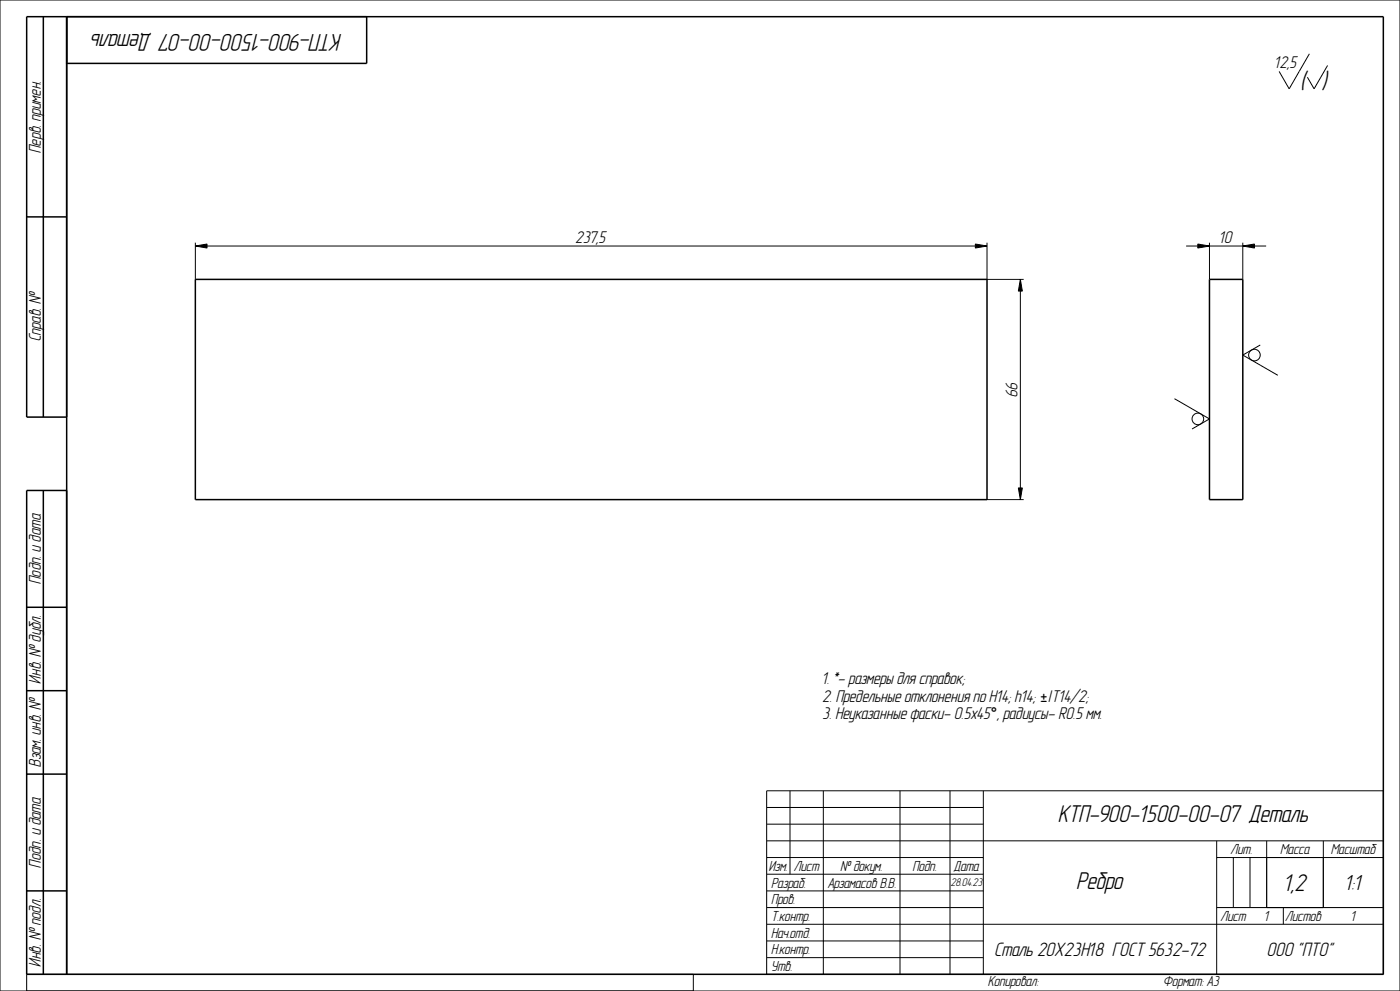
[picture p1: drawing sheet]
<svg xmlns="http://www.w3.org/2000/svg" width="420mm" height="297mm" viewBox="0 0 420 297" stroke-linecap="round" stroke-linejoin="round" font-family="sans-serif">
<defs><g id="words">
<text font-size="7.5" x="390.2" y="26.8">( )</text>
<g font-size="7.3">
<text x="102.5" y="10.1" transform="rotate(-180 102.5 10.1)">КТП-900-1500-00-07 Деталь</text>
<text x="317.5" y="246.4">КТП-900-1500-00-07 Деталь</text>
<text x="323.1" y="266.4">Ребро</text>
<text x="385.3" y="267">1,2</text>
</g>
<text font-size="6.6" x="403.6" y="266.8">1:1</text>
<g font-size="5.9">
<text x="298.4" y="286.5">Сталь 20Х23Н18 ГОСТ 5632-72</text>
<text x="380.1" y="286.5">ООО &quot;ПТО&quot;</text>
</g>
<g font-size="5.1">
<text x="382.5" y="20.5">12,5</text>
<text x="12.3" y="45.9" transform="rotate(-90 12.3 45.9)">Перв. примен.</text>
<text x="172.6" y="72.9">237,5</text>
<text x="365.8" y="72.9">10</text>
<text x="12.3" y="102.3" transform="rotate(-90 12.3 102.3)">Справ. №</text>
<text x="305.2" y="118.8" transform="rotate(-90 305.2 118.8)">66</text>
<text x="12.3" y="175" transform="rotate(-90 12.3 175)">Подп. и дата</text>
<text x="12.3" y="204.9" transform="rotate(-90 12.3 204.9)">Инв. № дубл.</text>
<text x="246.8" y="205.1">1. *- размеры для справок;</text>
<text x="246.8" y="210.3">2. Предельные отклонения по H14; h14; ±IT14/2;</text>
<text x="246.8" y="215.6">3. Неуказанные фаски- 0.5х45°, радиусы- R0.5 мм.</text>
<text x="12.3" y="229.8" transform="rotate(-90 12.3 229.8)">Взам. инв. №</text>
<text x="12.3" y="260" transform="rotate(-90 12.3 260)">Подп. и дата</text>
<text x="12.3" y="289.9" transform="rotate(-90 12.3 289.9)">Инв. № подл.</text>
</g>
<g font-size="4.4">
<text x="369.2" y="256">Лит.</text>
<text x="384.1" y="256">Масса</text>
<text x="399.3" y="256">Масштаб</text>
<text x="230.6" y="261">Изм.</text>
<text x="238.2" y="261">Лист</text>
<text x="252.2" y="261">№ докум.</text>
<text x="273.9" y="261">Подп.</text>
<text x="286.3" y="261">Дата</text>
<text x="231.4" y="266">Pазраб.</text>
<text x="248.4" y="266">Арзамасов В.В.</text>
<text x="231.4" y="271">Пров.</text>
<text x="231.4" y="276">Т.контр.</text>
<text x="231.4" y="281">Нач.отд.</text>
<text x="366.2" y="276">Лист</text>
<text x="379.4" y="276">1</text>
<text x="385.6" y="276">Листов</text>
<text x="405.4" y="276">1</text>
<text x="231.4" y="286">Н.контр.</text>
<text x="231.4" y="291">Утв.</text>
<text x="296.5" y="295.5">Копировал:</text>
<text x="349" y="295.5">Формат: А3</text>
</g>
<text font-size="3.4" x="285.2" y="265.7">28.04.23</text>
</g></defs>
<path d="M58.6 73.7l3.5-.6v1.2zM292.6 73.1l3.5 .6-3.5 .6zM359.3 73.1l3.5 .6-3.5 .6zM372.8 73.7l3.5-.6v1.2zM306.1 83.7l.6 3.5h-1.2zM305.5 146.2h1.2l-.6 3.5z" fill="#000"/>
<g fill="none" stroke="#000" stroke-width=".3">
<path d="M0 0h420v297h-420zM392.8 16.1l-6 10.5-3.1-5.2M398.3 19.6l-4.1 7-2-3.5M58.6 73.7l3.5-.6v1.2zM58.6 72.7v11M62.1 73.7h230.5M292.6 73.1l3.5 .6-3.5 .6zM296.1 72.7v11h11M355.8 73.7h3.5M359.3 73.1l3.5 .6-3.5 .6zM362.8 73.7h10M362.8 72.7v11"/>
<path d="M372.8 73.7l3.5-.6v1.2zM372.8 72.7v11M376.3 73.7h3.5M306.1 83.7l.6 3.5h-1.2zM306.1 87.2v59M352.3 119.5l10.5 6-5.2 3.1M378.1 103.4l-5.3 3 10.5 6.1M296.1 149.7h11M305.5 146.2h1.2l-.6 3.5zM230 237h185v55h-185zM237 237v25M247 237v55"/>
<path d="M270 237v55M285 237v55M295 237v55M230 242h65M230 247h65M230 252h185M230 257h65M365 257h50M365 252v40M370 257v15M375 257v15M380 252v20"/>
<path d="M397 252v20M230 262h65M230 267h65M230 272h65M230 277h185M365 272h50M385 272v5M8 297v-5h200v5M230 282h65M230 287h65"/>
<circle cx="376.3" cy="106.4" r="1.74"/>
<circle cx="359.4" cy="125.5" r="1.74"/>
</g>
<path d="M13 5v120M20 5v287M110 5v14h-90M8 65h12M58.6 83.7h237.5v66h-237.5zM362.8 83.7h10v66h-10zM20 125h-12v-120h407v287h-407v-145h12M13 147v145M8 182h12M8 207h12M8 232h12M8 267h12" fill="none" stroke="#000" stroke-width=".45"/>
<use href="#words"/>
</svg>
